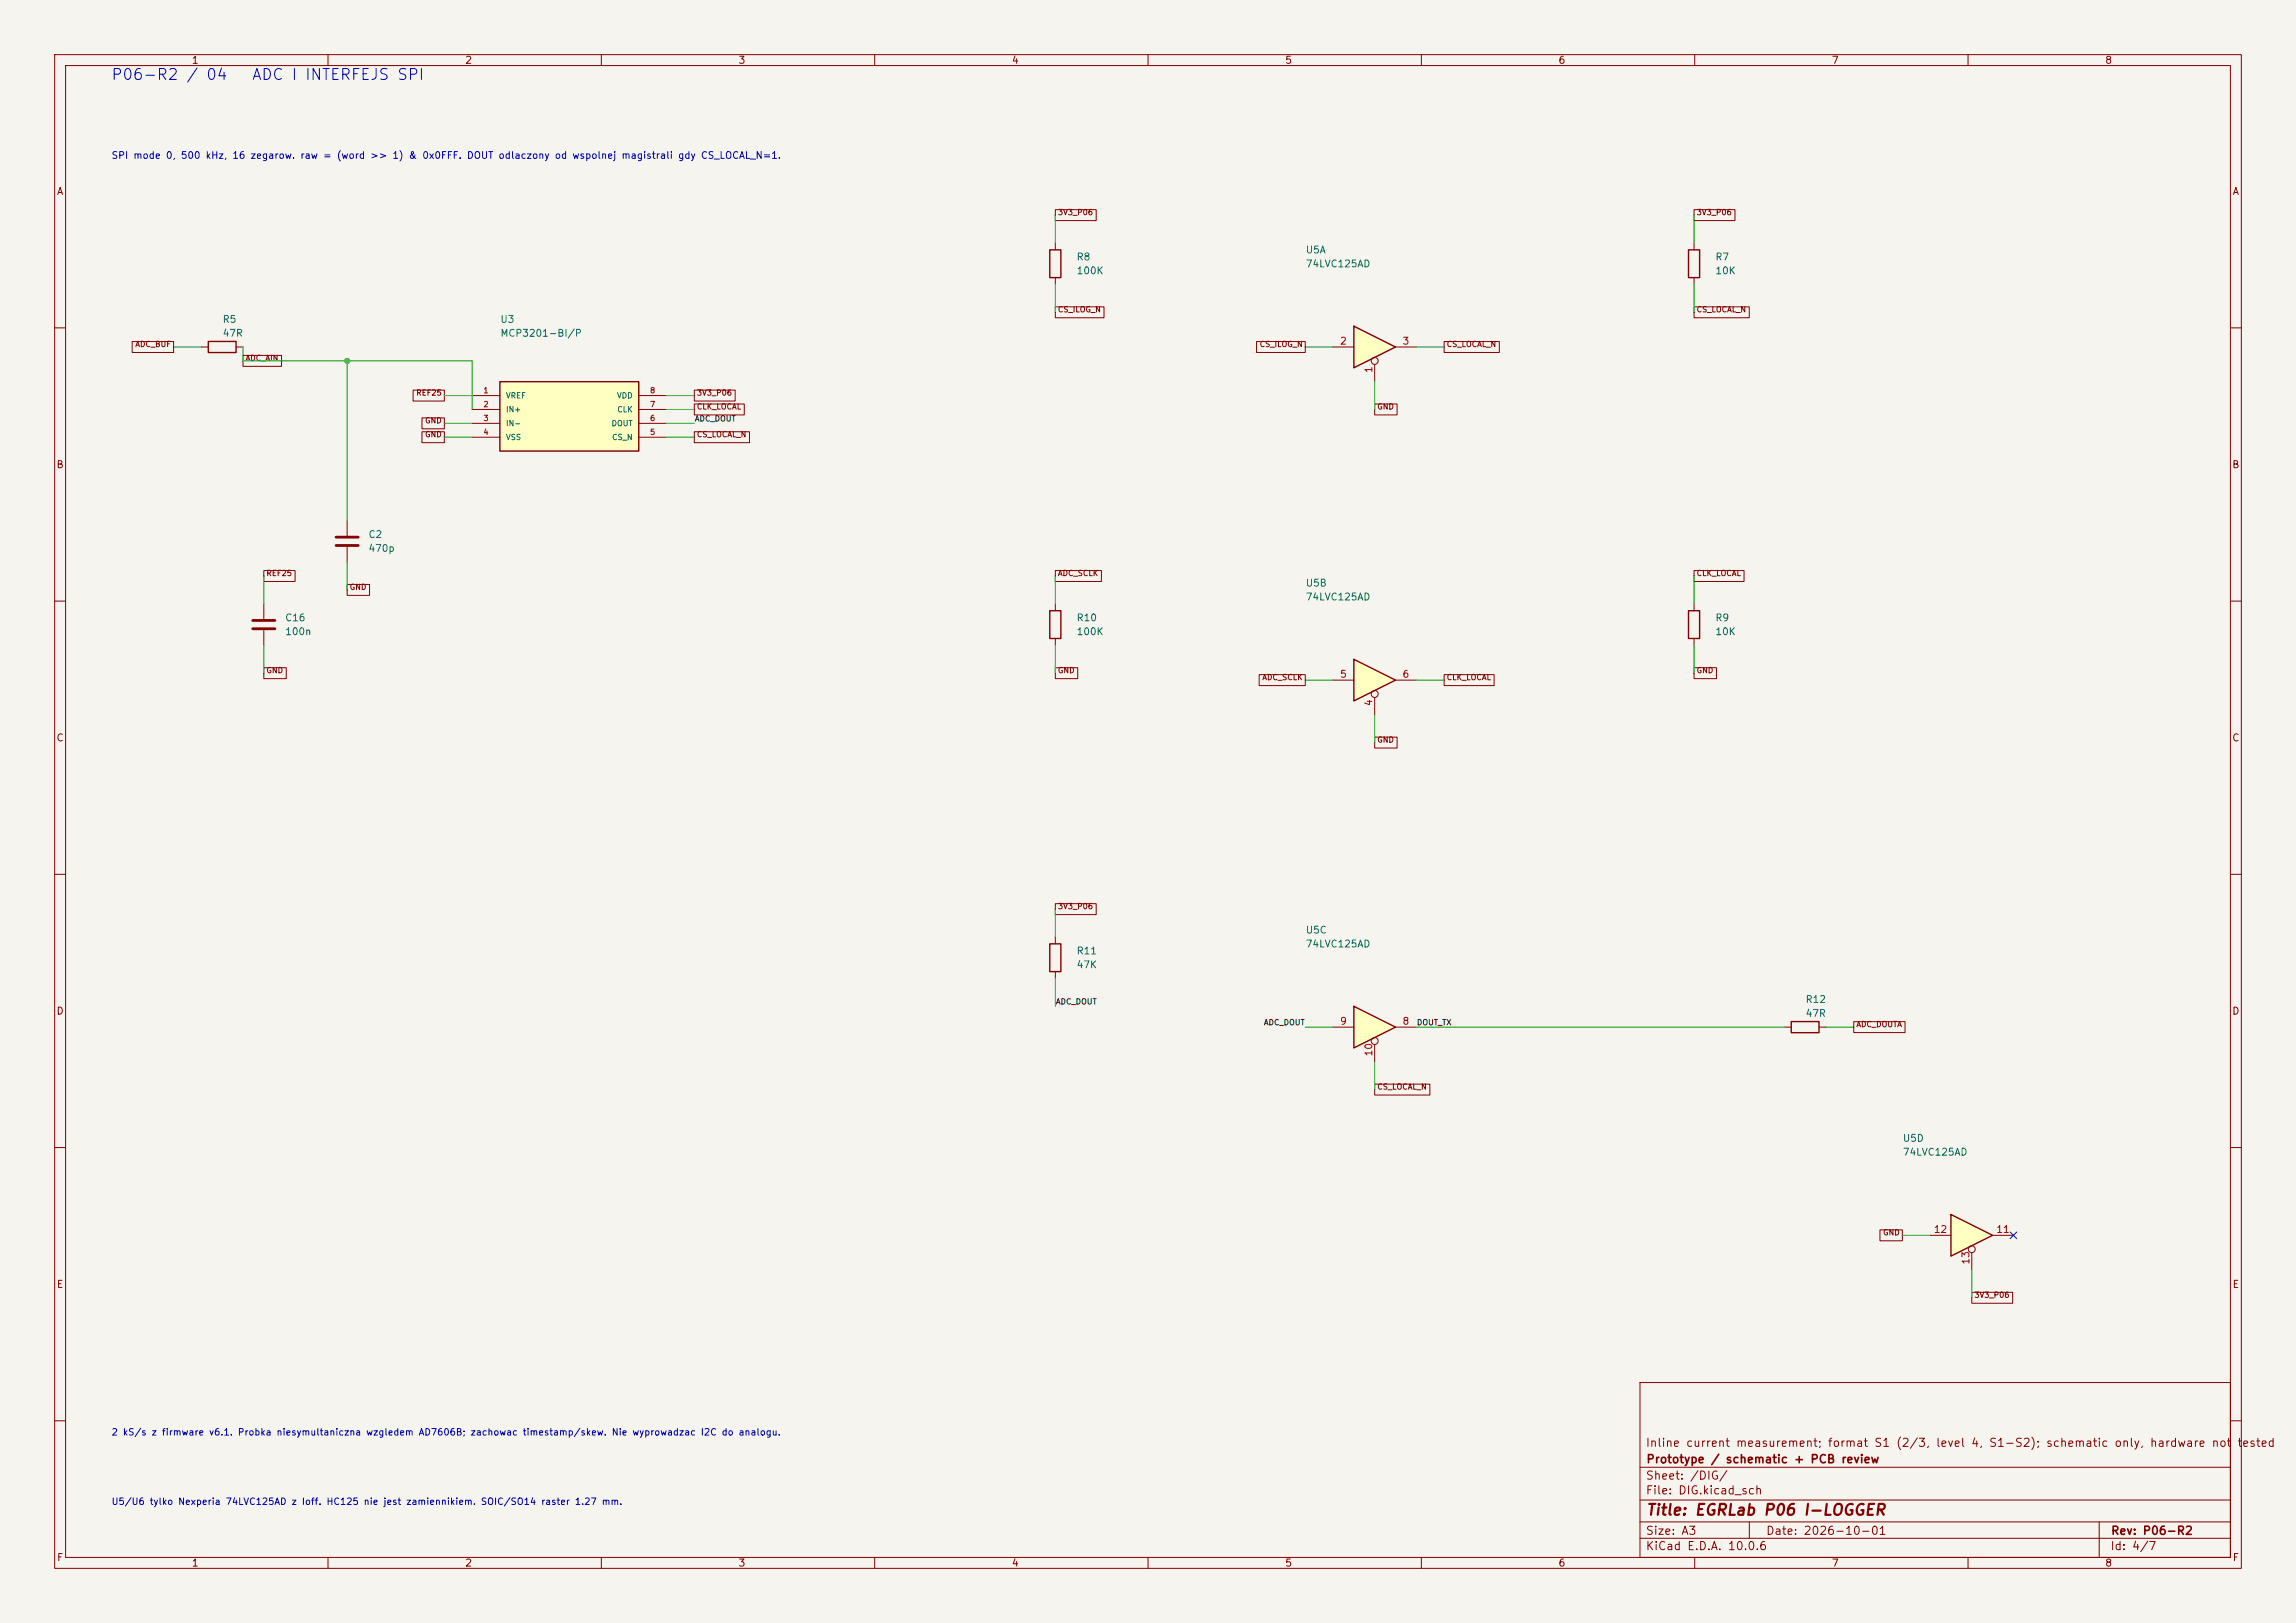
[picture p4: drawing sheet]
<svg xmlns="http://www.w3.org/2000/svg" width="420mm" height="297mm" viewBox="0 0 420 297" stroke-linecap="round" stroke-linejoin="round" font-family="sans-serif">
<defs><g id="words">
<g font-size="2" fill="#0000c2">
<text x="20.2" y="15.1">P06-R2 / 04</text>
<text x="45.9" y="15.1">ADC I INTERFEJS SPI</text>
</g>
<text font-size="2" fill="#840000" x="301" y="277.8">Title: EGRLab P06 I-LOGGER</text>
<g font-size="1.5" fill="#840000">
<text x="300.9" y="265.1">Inline current measurement; format S1 (2/3, level 4, S1-S2); schematic only, hardware not</text>
<text x="301" y="268.1">Prototype / schematic + PCB review</text>
<text x="409.2" y="265.1">tested</text>
<text x="300.9" y="273.8">File: DIG.kicad_sch</text>
<text x="300.9" y="271.1">Sheet: /DIG/</text>
<text x="300.9" y="281.2">Size: A3</text>
<text x="322.9" y="281.2">Date: 2026-10-01</text>
<text x="386" y="281.2">Rev: P06-R2</text>
<text x="300.9" y="284">KiCad E.D.A. 10.0.6</text>
<text x="385.9" y="284">Id: 4/7</text>
</g>
<g font-size="1.3" fill="#840000">
<text x="35" y="12">1</text>
<text x="85" y="12">2</text>
<text x="135" y="12">3</text>
<text x="185" y="12">4</text>
<text x="235" y="12">5</text>
<text x="285" y="12">6</text>
<text x="335" y="12">7</text>
<text x="385" y="12">8</text>
<text x="10.3" y="36">A</text>
<text x="408.3" y="36">A</text>
<text x="10.2" y="86">B</text>
<text x="408.2" y="86">B</text>
<text x="10.2" y="136">C</text>
<text x="408.2" y="136">C</text>
<text x="10.2" y="186">D</text>
<text x="408.2" y="186">D</text>
<text x="10.3" y="236">E</text>
<text x="408.3" y="236">E</text>
<text x="10.3" y="286">F</text>
<text x="35" y="287">1</text>
<text x="85" y="287">2</text>
<text x="135" y="287">3</text>
<text x="185" y="287">4</text>
<text x="235" y="287">5</text>
<text x="285" y="287">6</text>
<text x="335" y="287">7</text>
<text x="385" y="287">8</text>
<text x="408.3" y="286">F</text>
</g>
<text font-size="1.3" fill="#0000c2" x="20.3" y="29.4">SPI mode 0, 500 kHz, 16 zegarow. raw = (word &gt;&gt; 1) &amp; 0x0FFF. DOUT odlaczony od wspolnej magistrali gdy CS_LOCAL_N=1.</text>
<g font-size="1.3" fill="#006464">
<text x="196.8" y="48">R8</text>
<text x="238.7" y="46.7">U5A</text>
<text x="313.7" y="48">R7</text>
<text x="196.8" y="50.5">100K</text>
<text x="238.7" y="49.2">74LVC125AD</text>
<text x="313.7" y="50.5">10K</text>
<text x="40.6" y="59.4">R5</text>
<text x="91.4" y="59.4">U3</text>
<text x="40.6" y="61.9">47R</text>
<text x="91.4" y="61.9">MCP3201-BI/P</text>
<text x="67.3" y="98.8">C2</text>
<text x="67.3" y="101.3">470p</text>
<text x="238.7" y="107.6">U5B</text>
<text x="52.1" y="114">C16</text>
<text x="196.8" y="114">R10</text>
<text x="238.7" y="110.2">74LVC125AD</text>
<text x="313.7" y="114">R9</text>
<text x="52.1" y="116.5">100n</text>
<text x="196.8" y="116.5">100K</text>
<text x="313.7" y="116.5">10K</text>
<text x="238.7" y="171.1">U5C</text>
<text x="238.7" y="173.7">74LVC125AD</text>
<text x="196.8" y="175">R11</text>
<text x="196.8" y="177.5">47K</text>
<text x="330.2" y="183.8">R12</text>
<text x="330.2" y="186.4">47R</text>
<text x="348" y="209.2">U5D</text>
<text x="348" y="211.8">74LVC125AD</text>
</g>
<g font-size="1.3" fill="#a90000">
<text x="245" y="63.4">2</text>
<text x="256.4" y="63.4">3</text>
<text x="251.3" y="68.4" transform="rotate(-90 251.3 68.4)">1</text>
<text x="245" y="124.3">5</text>
<text x="256.4" y="124.3">6</text>
<text x="251.3" y="129.3" transform="rotate(-90 251.3 129.3)">4</text>
<text x="245" y="187.8">9</text>
<text x="256.4" y="187.8">8</text>
<text x="251.3" y="193.4" transform="rotate(-90 251.3 193.4)">10</text>
<text x="353.6" y="225.9">12</text>
<text x="365.1" y="225.9">11</text>
<text x="360.5" y="231.5" transform="rotate(-90 360.5 231.5)">13</text>
</g>
<g font-size="1.2" fill="#0000c2">
<text x="20.3" y="263">2 kS/s z firmware v6.1. Probka niesymultaniczna wzgledem AD7606B; zachowac timestamp/skew. Nie wyprowadzac I2C do analogu.</text>
<text x="20.3" y="275.7">U5/U6 tylko Nexperia 74LVC125AD z Ioff. HC125 nie jest zamiennikiem. SOIC/SO14 raster 1.27 mm.</text>
</g>
<g font-size="1" fill="#840000">
<text x="193.4" y="39.6">3V3_P06</text>
<text x="310.3" y="39.6">3V3_P06</text>
<text x="193.4" y="57.4">CS_ILOG_N</text>
<text x="310.3" y="57.4">CS_LOCAL_N</text>
<text x="24.7" y="63.7">ADC_BUF</text>
<text x="230.3" y="63.7">CS_ILOG_N</text>
<text x="264.5" y="63.7">CS_LOCAL_N</text>
<text x="44.8" y="66.3">ADC_AIN</text>
<text x="76" y="72.6">REF25</text>
<text x="77.7" y="77.7">GND</text>
<text x="127.4" y="75.2">CLK_LOCAL</text>
<text x="127.4" y="72.6">3V3_P06</text>
<text x="251.8" y="75.2">GND</text>
<text x="77.7" y="80.3">GND</text>
<text x="127.4" y="80.3">CS_LOCAL_N</text>
<text x="48.6" y="105.7">REF25</text>
<text x="193.4" y="105.7">ADC_SCLK</text>
<text x="310.3" y="105.7">CLK_LOCAL</text>
<text x="63.9" y="108.2">GND</text>
<text x="48.6" y="123.4">GND</text>
<text x="193.4" y="123.4">GND</text>
<text x="230.8" y="124.7">ADC_SCLK</text>
<text x="264.5" y="124.7">CLK_LOCAL</text>
<text x="310.3" y="123.4">GND</text>
<text x="251.8" y="136.1">GND</text>
<text x="193.4" y="166.6">3V3_P06</text>
<text x="339.5" y="188.2">ADC_DOUTA</text>
<text x="251.8" y="199.6">CS_LOCAL_N</text>
<text x="344.4" y="226.3">GND</text>
<text x="361.1" y="237.7">3V3_P06</text>
</g>
<g font-size="1" fill="#a90000">
<text x="88.3" y="72.2">1</text>
<text x="88.3" y="74.7">2</text>
<text x="88.3" y="77.3">3</text>
<text x="118.8" y="77.3">6</text>
<text x="118.8" y="74.7">7</text>
<text x="118.8" y="72.2">8</text>
<text x="88.3" y="79.8">4</text>
<text x="118.8" y="79.8">5</text>
</g>
<g font-size="1" fill="#006464">
<text x="92.5" y="73.1">VREF</text>
<text x="92.5" y="75.7">IN+</text>
<text x="112.8" y="73.1">VDD</text>
<text x="112.8" y="75.7">CLK</text>
<text x="92.5" y="78.2">IN-</text>
<text x="92.5" y="80.8">VSS</text>
<text x="111.8" y="78.2">DOUT</text>
<text x="111.9" y="80.8">CS_N</text>
</g>
<g font-size="1" fill="#0f0f0f">
<text x="127" y="77.4">ADC_DOUT</text>
<text x="193" y="184">ADC_DOUT</text>
<text x="231.1" y="187.9">ADC_DOUT</text>
<text x="259.1" y="187.9">DOUT_TX</text>
</g>
</g></defs>
<path d="M0 0h420v297h-420z" fill="#f5f4ef" stroke="#f5f4ef" stroke-width=".18"/>
<g fill="none" stroke="#840000" stroke-width=".18">
<path d="M10 10h400v277h-400zM12 12h396v273h-396zM60 10v2M110 10v2M160 10v2M210 10v2M260 10v2M310 10v2M360 10v2M309.9 44.5v1.2M309.9 50.8v1.3M10 60h2"/>
<path d="M408 60h2M10 110h2M48.3 110.5v2.8M48.3 115.3v2.8M408 110h2M10 160h2M408 160h2M193 171.5v1.2M193 177.8v1.3M10 210h2M408 210h2M300 253h108v32h-108z"/>
<path d="M10 260h2M300 278.5h108M300 274.5h108M300 268.5h108M320 278.5v3M384 278.5v6.5M408 260h2M60 285v2M110 285v2M160 285v2M210 285v2M260 285v2"/>
<path d="M300 281.5h108M310 285v2M360 285v2"/>
</g>
<path d="M308.9 45.7h2v5.1h-2zM192 172.7h2.1v5.1h-2.1z" fill="none" stroke="#840000" stroke-width=".25"/>
<path d="M46.2 113.5h4.1M46.2 115.1h4.1" fill="none" stroke="#840000" stroke-width=".51"/>
<path d="M91.4 69.9h25.4v12.7h-25.4z" fill="#ffffc2"/>
<path d="M192 45.7h2.1v5.1h-2.1zM91.4 69.9h25.4v12.7h-25.4zM192 111.8h2.1v5h-2.1z" fill="none" stroke="#840000" stroke-width=".25"/>
<path d="M193 44.5v1.2M193 50.8v1.3M86.4 72.4h5M86.4 74.9h5M86.4 77.5h5M116.8 72.4h5.1M116.8 74.9h5.1M116.8 77.5h5.1M86.4 80h5M116.8 80h5.1M193 110.5v1.3M193 116.8v1.3" fill="none" stroke="#840000" stroke-width=".18"/>
<path d="M247.6 59.7l7.7 3.8-7.7 3.8z" fill="#ffffc2"/>
<path d="M247.6 59.7l7.7 3.8-7.7 3.8z" fill="none" stroke="#840000" stroke-width=".25"/>
<g fill="none" stroke="#840000" stroke-width=".18">
<path d="M243.8 63.5h3.8M251.5 66.7v3.2M255.3 63.5h3.8"/>
<circle cx="251.5" cy="66" r=".63"/>
</g>
<path d="M247.6 184.2l7.7 3.8-7.7 3.8z" fill="#ffffc2"/>
<path d="M247.6 184.2l7.7 3.8-7.7 3.8zM327.7 186.9h5v2.1h-5z" fill="none" stroke="#840000" stroke-width=".25"/>
<g fill="none" stroke="#840000" stroke-width=".18">
<path d="M63.5 95.3v2.7M63.5 100.1v2.8M243.8 188h3.8M251.5 191.1v3.2M255.3 188h3.8M326.4 188h1.3M332.7 188h1.3"/>
<circle cx="251.5" cy="190.5" r=".63"/>
</g>
<path d="M61.5 98.3h4M61.5 99.8h4" fill="none" stroke="#840000" stroke-width=".51"/>
<path d="M247.6 120.7l7.7 3.8-7.7 3.8z" fill="#ffffc2"/>
<path d="M38.1 62.5h5.1v2h-5.1zM308.9 111.8h2v5h-2zM247.6 120.7l7.7 3.8-7.7 3.8z" fill="none" stroke="#840000" stroke-width=".25"/>
<g fill="none" stroke="#840000" stroke-width=".18">
<path d="M36.8 63.5h1.3M43.2 63.5h1.2M309.9 110.5v1.3M309.9 116.8v1.3M243.8 124.5h3.8M251.5 127.6v3.2M255.3 124.5h3.8"/>
<circle cx="251.5" cy="127" r=".63"/>
</g>
<path d="M356.9 222.2l7.6 3.9-7.6 3.8z" fill="#ffffc2"/>
<path d="M356.9 222.2l7.6 3.9-7.6 3.8z" fill="none" stroke="#840000" stroke-width=".25"/>
<g fill="none" stroke="#840000" stroke-width=".18">
<path d="M193 38.4h7.5v2h-7.5zM309.9 38.4h7.5v2h-7.5zM193 56.1h8.9v2.1h-8.9zM309.9 56.1h10.1v2.1h-10.1zM24.2 62.5h7.5v2h-7.5zM44.4 65h7.1v2h-7.1zM75.6 71.4h5.7v2h-5.7zM77.2 79h4.1v2h-4.1zM77.2 76.5h4.1v2h-4.1zM127 79h10.1v2h-10.1zM127 73.9h9.1v2h-9.1zM127 71.4h7.5v2h-7.5z"/>
<path d="M229.9 62.5h8.9v2h-8.9zM251.5 73.9h4.1v2h-4.1zM264.2 62.5h10.1v2h-10.1zM48.3 104.4h5.7v2h-5.7zM63.5 106.9h4.1v2.1h-4.1zM193 104.4h8.5v2h-8.5zM309.9 104.4h9.1v2h-9.1zM48.3 122.2h4.1v2h-4.1zM193 122.2h4.1v2h-4.1zM230.3 123.5h8.5v2h-8.5zM251.5 134.9h4.1v2h-4.1zM264.2 123.5h9.1v2h-9.1z"/>
<path d="M309.9 122.2h4.1v2h-4.1zM193 165.4h7.5v2h-7.5zM251.5 198.4h10.1v2h-10.1zM339.1 187h9.4v2h-9.4zM343.9 225.1h4.1v2h-4.1zM353.1 226.1h3.8M360.7 236.5h7.5v2h-7.5zM360.7 229.2v3.2M364.5 226.1h3.8"/>
<circle cx="360.7" cy="228.6" r=".63"/>
</g>
<g fill="none" stroke="#009600" stroke-width=".18">
<path d="M193 39.4v5.1M309.9 39.4v5.1M193 52.1v5.1M309.9 52.1v5.1M31.7 63.5h5.1M44.4 63.5v2.5h42v8.9M63.5 66v29.3M81.3 77.5h5.1M81.3 72.4h5.1M121.9 77.5h5.1M121.9 74.9h5.1M121.9 72.4h5.1"/>
<path d="M238.8 63.5h5M251.5 69.9v5M259.1 63.5h5.1M81.3 80h5.1M121.9 80h5.1M48.3 105.4v5.1M48.3 118.1v5.1M63.5 102.9v5.1M193 105.4v5.1M193 118.1v5.1M309.9 105.4v5.1M309.9 118.1v5.1"/>
<path d="M238.8 124.5h5M251.5 130.8v5.1M259.1 124.5h5.1M193 166.4v5.1M193 179.1v5.1M238.8 188h5M251.5 194.3v5.1M259.1 188h67.3M334 188h5.1M348 226.1h5.1M360.7 232.4v5.1"/>
</g>
<path d="M367.7 225.5l1.2 1.2M368.9 225.5l-1.2 1.2" fill="none" stroke="#000084" stroke-width=".18"/>
<circle cx="63.5" cy="66" r=".46" fill="#009600" stroke="#009600" stroke-width=".18"/>
<use href="#words"/>
</svg>
